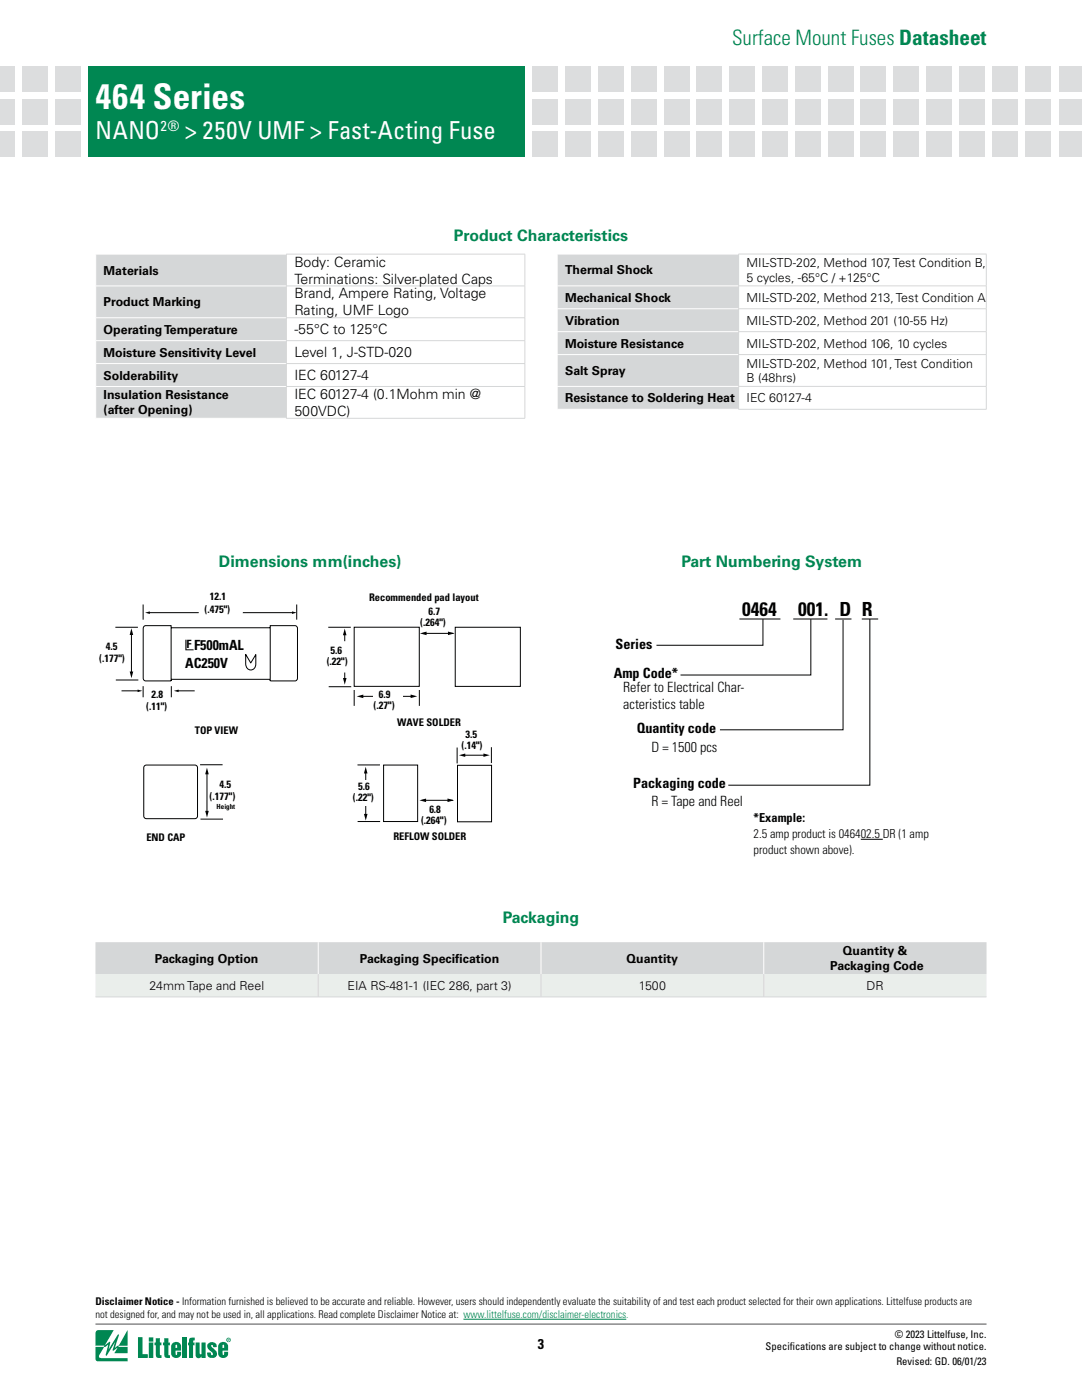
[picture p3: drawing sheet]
<svg xmlns="http://www.w3.org/2000/svg" width="216mm" height="279mm" viewBox="0 0 216 279" stroke-linecap="round" stroke-linejoin="round" font-family="sans-serif">
<defs><g id="words">
<text font-size="7.1" fill="#fff" x="19" y="21.8">464 Series</text>
<g font-size="4.9" fill="#fff">
<text x="19" y="27.8">NANO</text>
<text x="36.9" y="27.8">&gt; 250V UMF &gt; Fast-Acting Fuse</text>
</g>
<text font-size="4.2" fill="#007853" x="146.1" y="8.9">Surface Mount Fuses Datasheet</text>
<g font-size="3.9">
<text x="148.1" y="122.9">0464</text>
<text x="159.3" y="122.9">001. D R</text>
</g>
<g font-size="3.2" fill="#008752">
<text x="90.6" y="48">Product Characteristics</text>
<text x="43.7" y="113.1">Dimensions mm(inches)</text>
<text x="136" y="113.1">Part Numbering System</text>
<text x="100.3" y="184.2">Packaging</text>
</g>
<text font-size="2.9" fill="#fff" x="32" y="26.2">2®</text>
<g font-size="2.8">
<text x="58.7" y="53.2">Body: Ceramic</text>
<text x="58.7" y="56.6">Terminations: Silver-plated Caps</text>
<text x="58.7" y="59.6">Brand, Ampere Rating, Voltage</text>
<text x="58.7" y="63">Rating, UMF Logo</text>
<text x="58.7" y="66.7">-55°C to 125°C</text>
<text x="58.7" y="71.3">Level 1, J-STD-020</text>
<text x="58.7" y="75.9">IEC 60127-4</text>
<text x="58.7" y="79.6">IEC 60127-4 (0.1Mohm min @</text>
<text x="58.7" y="83">500VDC)</text>
<text x="38.7" y="129.8">F500mAL</text>
<text x="122.8" y="129.5">Series</text>
<text x="36.9" y="133.2">AC250V</text>
<text x="122.5" y="135.3">Amp Code*</text>
<text x="124.4" y="138.2">Refer to Electrical Char-</text>
<text x="124.4" y="141.6">acteristics table</text>
<text x="127.1" y="146.3">Quantity code</text>
<text x="130" y="150.1">D = 1500 pcs</text>
<text x="126.4" y="157.3">Packaging code</text>
<text x="130" y="160.9">R = Tape and Reel</text>
<text x="107.3" y="269.2">3</text>
</g>
<g font-size="2.5">
<text x="149" y="53.3">MIL-STD-202, Method 107, Test Condition B,</text>
<text x="20.7" y="54.8">Materials</text>
<text x="112.8" y="54.8">Thermal Shock</text>
<text x="149" y="56.2">5 cycles, -65°C / +125°C</text>
<text x="20.7" y="61.1">Product Marking</text>
<text x="112.8" y="60.2">Mechanical Shock</text>
<text x="112.8" y="64.8">Vibration</text>
<text x="149" y="60.2">MIL-STD-202, Method 213, Test Condition A</text>
<text x="149" y="64.8">MIL-STD-202, Method 201 (10-55 Hz)</text>
<text x="20.7" y="66.6">Operating Temperature</text>
<text x="20.7" y="71.2">Moisture Sensitivity Level</text>
<text x="112.8" y="69.4">Moisture Resistance</text>
<text x="149" y="69.4">MIL-STD-202, Method 106, 10 cycles</text>
<text x="20.7" y="75.7">Solderability</text>
<text x="112.8" y="74.8">Salt Spray</text>
<text x="149" y="73.3">MIL-STD-202, Method 101, Test Condition</text>
<text x="149" y="76.3">B (48hrs)</text>
<text x="20.7" y="79.7">Insulation Resistance</text>
<text x="20.7" y="82.7">(after Opening)</text>
<text x="112.8" y="80.3">Resistance to Soldering Heat</text>
<text x="149" y="80.3">IEC 60127-4</text>
<text x="150.4" y="164.1">*Example:</text>
<text x="150.4" y="167.3">2.5 amp product is 046402.5 DR (1 amp</text>
<text x="150.4" y="170.4">product shown above).</text>
<text x="168.2" y="190.6">Quantity &amp;</text>
<text x="29.8" y="197.5">24mm Tape and Reel</text>
<text x="30.9" y="192.1">Packaging Option</text>
<text x="69.4" y="197.5">EIA RS-481-1 (IEC 286, part 3)</text>
<text x="71.8" y="192.1">Packaging Specif</text>
<text x="90.8" y="192.1">ication</text>
<text x="125" y="192.1">Quantity</text>
<text x="127.5" y="197.5">1500</text>
<text x="165.7" y="193.6">Packaging Code</text>
<text x="172.9" y="197.5">DR</text>
</g>
<text font-size="2.3" x="37.2" y="129.3">F</text>
<g font-size="2.1">
<text x="41.9" y="119.8">12.1</text>
<text x="73.6" y="120">Recommended pad layout</text>
<text x="40.8" y="122.3">(.475&quot;)</text>
<text x="83.8" y="124.9">(.264&quot;)</text>
<text x="85.5" y="122.7">6.7</text>
<text x="21.1" y="129.8">4.5</text>
<text x="66" y="130.5">5.6</text>
<text x="19.8" y="132">(.177&quot;)</text>
<text x="65.2" y="132.7">(.22&quot;)</text>
<text x="29.2" y="141.8">(.11&quot;)</text>
<text x="30.2" y="139.3">2.8</text>
<text x="74.6" y="141.5">(.27&quot;)</text>
<text x="75.6" y="139.3">6.9</text>
<text x="38.9" y="146.5">TOP VIEW</text>
<text x="79.3" y="144.9">WAVE SOLDER</text>
<text x="92.1" y="149.6">(.14&quot;)</text>
<text x="92.9" y="147.4">3.5</text>
<text x="41.8" y="159.7">(.177&quot;)</text>
<text x="43.8" y="157.2">4.5</text>
<text x="70.4" y="159.9">(.22&quot;)</text>
<text x="71.5" y="157.7">5.6</text>
<text x="29.2" y="167.8">END CAP</text>
<text x="78.5" y="167.7">REFLOW SOLDER</text>
<text x="84" y="164.5">(.264&quot;)</text>
<text x="85.7" y="162.3">6.8</text>
<text x="19" y="260.5">Disclaimer Notice - Information furnished is believed to be accurate and reliable. However, users should independently evaluate the suitability of and test each product selected for their own applications. Littelfuse products are</text>
<text x="19" y="263.1">not designed for, and may not be used in, all applications. Read complete Disclaimer Notice at: www.littelfuse.com/disclaimer-electronics.</text>
<text x="152.8" y="269.5">Specif</text>
<text x="157.6" y="269.5">ications are subject to change without notice.</text>
<text x="178.6" y="267">© 2023 Littelfuse, Inc.</text>
<text x="178.9" y="272.3">Revised: GD. 06/01/23</text>
</g>
<text font-size="1.4" x="43.2" y="161.4">Height</text>
</g></defs>
<path d="M19 264.2h177.8" fill="none" stroke="#4d4d4f" stroke-width=".2"/>
<g fill="#008752">
<path d="M19.2 265.6l.4-.2 3.1 .1-1.7 2.9 .8-.6 .2 .1-.3 1.4 1.9-3 .1 .3-.8 2.4 .8-.5 1.8-3.1v3.2h-1.8l-.1 .2h1.9v1.3l-2.7-.1 .7-1-.9 .6-.1-.2 .5-1.6-1.7 2.7h-.1l-.1-.2 .5-1.9-.8 .4-1.1 1.9a1.05 1.05 0 0 0 1.3 .4h4.5v.6h-6l-.3-.2-.1-.3v-2.4h1.6l.1-.2h-1.7v-2.5z"/>
<path d="M27.5 266.9h.9v3.4h1.1v.7h-2z"/>
<path d="M31.1 267.1h.8v.8h.3v.6h-.3v1.7v.2l.3 .1v.5a.81 .81 0 0 1-1.1-.4v-2.1h-.3v-.6h.3z"/>
<path d="M32.8 267.1h.8v.8h.3v.6h-.3v1.7v.2l.3 .1v.5a.81 .81 0 0 1-1.1-.4v-2.1h-.3v-.6h.3z"/>
<path d="M36.4 266.9h.8v4.1h-.8z"/>
<path d="M37.9 267.1l1-.2v.6a.3 .3 0 0 0-.3 .1 .3 .3 0 0 0-.1 .3h.3v.6h-.3v2.5h-.8v-2.5h-.2v-.6h.2z"/>
<path d="M39 267.9h.8v2.2l.2 .2 .2-.1v-2.3h.8v3.1h-.8v-.4a.61 .61 0 0 1-.7 .5 .61 .61 0 0 1-.5-.6z"/>
<path d="M41.5 268.2a.98 .98 0 0 1 1.1-.3 .98 .98 0 0 1 .6 .9l-.7 .1v-.4l-.3-.1-.1 .3 .5 .4a1.06 1.06 0 0 1 .3 1.8 .97 .97 0 0 1-1.1 .1 .97 .97 0 0 1-.4-1.1h.6l.1 .4 .3 .1a.69 .69 0 0 0-.5-.8l-.4-.5a.78 .78 0 0 1 0-.9z"/>
<path d="M17.6 13.2h87.2v18.1h-87.2z"/>
<path d="M29.7 266.9h.9v.8h-.9zM29.7 267.9h.9v3.1h-.9z"/>
<path d="M45.3 267.4a.35 .35 0 0 0 .7 0 .35 .35 0 0 0-.7 0zM45.2 267.4a.45 .45 0 0 1 .9 0 .45 .45 0 0 1-.9 0zM45.5 267.2l.2 .2zM45.4 267.2h.4v.4l-.2-.2-.2 .2z"/>
<path d="M44.4 268.4v.6h.3v-.5zM43.9 268a1.01 1.01 0 0 1 1.6 .6v.9h-1.1l.1 .9h.2v-.6h.8a1.02 1.02 0 0 1-.7 1.2 1.02 1.02 0 0 1-1.3-.8v-1.6z"/>
<path d="M35.1 268.4l-.1 .6h.3v-.5zM34.5 268a1.01 1.01 0 0 1 1.6 .6v.9h-1.1l.1 .9h.2v-.6h.8a1.02 1.02 0 0 1-.7 1.2 1.02 1.02 0 0 1-1.2-.8v-1.6z"/>
</g>
<g fill="#dcddde">
<path d="M11.1 13.2h5v5h-5z"/>
<path d="M11.1 19.8h5v5h-5z"/>
<path d="M11.1 26.3h5v5h-5z"/>
<path d="M4.5 13.2h5v5h-5z"/>
<path d="M4.5 19.8h5v5h-5z"/>
<path d="M4.5 26.3h5v5h-5z"/>
<path d="M-.1 13.2h3.1v5h-3.1z"/>
<path d="M-.1 19.8h3.1v5h-3.1z"/>
<path d="M-.1 26.3h3.1v5h-3.1z"/>
<path d="M204.5 13.2h5.1v5h-5.1z"/>
<path d="M204.5 19.8h5.1v5h-5.1z"/>
<path d="M204.5 26.3h5.1v5h-5.1z"/>
<path d="M106.3 13.2h5v5h-5z"/>
<path d="M106.3 19.8h5v5h-5z"/>
<path d="M106.3 26.3h5v5h-5z"/>
<path d="M112.9 13.2h5v5h-5z"/>
<path d="M112.9 19.8h5v5h-5z"/>
<path d="M112.9 26.3h5v5h-5z"/>
<path d="M119.4 13.2h5v5h-5z"/>
<path d="M119.4 19.8h5v5h-5z"/>
<path d="M119.4 26.3h5v5h-5z"/>
<path d="M126 13.2h5v5h-5z"/>
<path d="M126 19.8h5v5h-5z"/>
<path d="M126 26.3h5v5h-5z"/>
<path d="M132.5 13.2h5v5h-5z"/>
<path d="M132.5 19.8h5v5h-5z"/>
<path d="M132.5 26.3h5v5h-5z"/>
<path d="M139.1 13.2h5v5h-5z"/>
<path d="M139.1 19.8h5v5h-5z"/>
<path d="M139.1 26.3h5v5h-5z"/>
<path d="M145.6 13.2h5v5h-5z"/>
<path d="M145.6 19.8h5v5h-5z"/>
<path d="M145.6 26.3h5v5h-5z"/>
<path d="M152.1 13.2h5.1v5h-5.1z"/>
<path d="M152.1 19.8h5.1v5h-5.1z"/>
<path d="M152.1 26.3h5.1v5h-5.1z"/>
<path d="M158.7 13.2h5v5h-5z"/>
<path d="M158.7 19.8h5v5h-5z"/>
<path d="M158.7 26.3h5v5h-5z"/>
<path d="M165.2 13.2h5v5h-5z"/>
<path d="M165.2 19.8h5v5h-5z"/>
<path d="M165.2 26.3h5v5h-5z"/>
<path d="M171.8 13.2h5v5h-5z"/>
<path d="M171.8 19.8h5v5h-5z"/>
<path d="M171.8 26.3h5v5h-5z"/>
<path d="M178.3 13.2h5v5h-5z"/>
<path d="M178.3 19.8h5v5h-5z"/>
<path d="M178.3 26.3h5v5h-5z"/>
<path d="M184.9 13.2h5v5h-5z"/>
<path d="M184.9 19.8h5v5h-5z"/>
<path d="M184.9 26.3h5v5h-5z"/>
<path d="M191.4 13.2h5v5h-5z"/>
<path d="M191.4 19.8h5v5h-5z"/>
<path d="M191.4 26.3h5v5h-5z"/>
<path d="M198 13.2h5v5h-5z"/>
<path d="M198 19.8h5v5h-5z"/>
<path d="M198 26.3h5v5h-5z"/>
<path d="M211.3 13.2h4.6v5h-4.6z"/>
<path d="M211.3 19.8h4.6v5h-4.6z"/>
<path d="M211.3 26.3h4.6v5h-4.6z"/>
</g>
<path d="M19.1 50.7h38v6.4h-38zM19.1 57.1h38v6.3h-38zM19.1 63.4h38v4.6h-38zM19.1 68h38v4.6h-38zM19.1 72.6h38v4.5h-38zM19.1 77.1h38v6.4h-38z" fill="#d5d7d8"/>
<g fill="none" stroke="#fff" stroke-width=".2">
<path d="M19 50.7h38.1M19 57.1h38.1M19.1 50.8v6.2M19.1 57.1v6.3M19 63.4h38.1M19 68h38.1M19 72.6h38.1M19 77.1h38.1M19.1 63.5v4.4M19.1 68v4.5M19.1 72.6v4.5M19.1 77.2v6.2"/>
<path d="M19 83.5h38.1"/>
</g>
<g fill="none" stroke="#d5d7d8" stroke-width=".2">
<path d="M57.1 50.7h47.7M57.1 57.1h47.7M57.1 50.8v6.2M57.1 57.1v6.3M104.7 50.8v6.2M104.7 57.1v6.3M57.1 63.4h47.7M57.1 68h47.7M57.1 72.6h47.7M57.1 77.1h47.7M57.1 63.5v4.4M57.1 68v4.5"/>
<path d="M57.1 72.6v4.5M57.1 77.2v6.2M104.7 63.5v4.4M104.7 68v4.5M104.7 72.6v4.5M104.7 77.2v6.2M57.1 83.5h47.7"/>
</g>
<path d="M111.2 50.7h36.2v6.3h-36.2zM111.2 57h36.2v4.6h-36.2zM111.2 61.6h36.2v4.6h-36.2zM111.2 66.2h36.2v4.6h-36.2zM111.2 70.8h36.2v6.3h-36.2zM111.2 77.1h36.2v4.6h-36.2z" fill="#d5d7d8"/>
<g fill="none" stroke="#fff" stroke-width=".2">
<path d="M111.1 50.7h36.2M111.1 57h36.2M111.2 50.7v6.3M111.2 57.1v4.5M111.1 61.6h36.2M111.1 66.2h36.2M111.1 70.8h36.2M111.1 77.1h36.2M111.2 61.7v4.4M111.2 66.2v4.5M111.2 70.8v6.3M111.2 77.2v4.4"/>
<path d="M111.1 81.7h36.2"/>
</g>
<g fill="none" stroke="#d5d7d8" stroke-width=".2">
<path d="M147.3 50.7h49.6M147.3 57h49.6M147.4 50.7v6.3M147.4 57.1v4.5M196.8 50.7v6.3M196.8 57.1v4.5M147.3 61.6h49.6M147.3 66.2h49.6M147.3 70.8h49.6M147.3 77.1h49.6M147.4 61.7v4.4M147.4 66.2v4.5"/>
<path d="M147.4 70.8v6.3M147.4 77.2v4.4M196.8 61.7v4.4M196.8 66.2v4.5M196.8 70.8v6.3M196.8 77.2v4.4M147.3 81.7h49.6"/>
</g>
<path d="M19 188h44.5v6.4h-44.5zM63.5 188h44.4v6.4h-44.4zM107.9 188h44.5v6.4h-44.5zM152.4 188h44.4v6.4h-44.4z" fill="#d5d7d8"/>
<path d="M19 194.4h44.5v4.6h-44.5zM63.5 194.4h44.4v4.6h-44.4zM107.9 194.4h44.5v4.6h-44.5zM152.4 194.4h44.4v4.6h-44.4z" fill="#eaeeeb"/>
<path d="M63.5 188v6.4M107.9 188v6.4M152.4 188v6.4" fill="none" stroke="#fff" stroke-width=".2"/>
<path d="M19 199h177.8M63.5 194.4v4.5M107.9 194.4v4.5M152.4 194.4v4.5" fill="none" stroke="#d5d7d8" stroke-width=".2"/>
<path d="M147.5 123.5h8.2M152.2 123.6v5.2h-21.2M158.3 123.5h6.8M161.8 123.6v11.1h-26M166.6 123.5h3.3M168.2 123.7v21.9h-24.5M172 123.5h3.2M173.6 123.5v33.2h-28.3M28.8 152.9l.4-.2 9.9 .1 .3 .4-.1 9.9-.4 .3-9.9-.1-.3-.4zM171.8 167.5h4.3" fill="none" stroke="#000" stroke-width=".2"/>
<path d="M81.5 155.6l1.8-.2v3.7h-2.1z" fill="#fff"/>
<path d="M28.6 120.6v3.1M28.8 124.9h5.3v11h-5l-.5-.3v-10.2zM29.7 122.3h28.7M34.2 125.3h19.7M34.2 135.6h19.6M53.9 124.9h5l.4 .2 .1 10.2-.3 .5-5.2 .1zM59.2 120.6v3.1M70.7 125.2h13v11.8h-13z" fill="none" stroke="#000" stroke-width=".2"/>
<path d="M28.9 122.3l1-.3v.5zM58.3 122l.9 .3-.9 .2z" fill="#000"/>
<path d="M39.8 121.5h8.7l-.1 1.6-8.9-.1z" fill="#fff"/>
<g fill="#fff" stroke="#000" stroke-width=".2">
<path d="M28.6 136.9v2.3z"/>
<path d="M34.2 136.9v2.3z"/>
<path d="M35.5 137.9h3.3z"/>
</g>
<path d="M34.7 137.9l.9-.3v.5z" fill="#000"/>
<path d="M24.2 137.9h3.4z" fill="#fff" stroke="#000" stroke-width=".2"/>
<path d="M27.5 137.6l.9 .3-.9 .2zM37 127.7h.2v1.9h1.4v.2h-1.6zM83.8 126.4l1.3-.3v.7zM89.4 126l1.3 .4-1.3 .4zM83.7 159.7l1.3-.3v.7zM89.3 159.4l1.3 .3-1.3 .4z" fill="#000"/>
<path d="M23 125.2h4.5M23.1 135.7h4.5M70.7 137.7v3.2M83.7 137.7v3.2M84.4 126.4h6.1M76.5 152.7h6.8v11.3h-6.8zM84.3 159.7h6.1M91.2 149.2v3.2M98.1 149.1v3.2" fill="none" stroke="#000" stroke-width=".2"/>
<g fill="#fff">
<path d="M73 154.1v8.6z"/>
<path d="M72.6 162.4h.7l-.3 1.3z"/>
<path d="M73 153.1l.3 1.2h-.7z"/>
</g>
<path d="M49 130.6l1 1.7 1-1.7v1.9a1.03 1.03 0 0 1-1 1.2 1.03 1.03 0 0 1-1-1.3zM71.3 152.7h4.5M73 154.1v8.6M71.4 164h4.5" fill="none" stroke="#000" stroke-width=".2"/>
<path d="M73 153l.3 1.4h-.7zM72.6 162.4h.7l-.3 1.4z" fill="#000"/>
<g fill="#fff">
<path d="M26.2 126.5v7.8z"/>
<path d="M25.9 134h.7l-.4 1.3z"/>
<path d="M26.2 125.4l.4 1.3h-.7z"/>
</g>
<path d="M26.2 126.5v7.8M39.9 152.6h4.5M40 163.5h4.5" fill="none" stroke="#000" stroke-width=".2"/>
<path d="M25.9 134h.7l-.4 1.3zM26.2 125.4l.4 1.3h-.7z" fill="#000"/>
<g fill="#fff">
<path d="M41.3 154.3v7.8z"/>
<path d="M41.3 153.3l.3 1.2h-.6z"/>
<path d="M41 161.8h.6l-.3 1.3z"/>
</g>
<path d="M65.5 125.2h4.5M65.6 137h4.5M90.8 125.2h13v11.8h-13zM41.3 154.3v7.8" fill="none" stroke="#000" stroke-width=".2"/>
<path d="M41.3 153.2l.4 1.3h-.8zM40.9 161.8h.8l-.4 1.4z" fill="#000"/>
<g fill="#fff">
<path d="M68.8 126.5v9.1z"/>
<path d="M68.5 135.3h.6l-.3 1.3z"/>
<path d="M68.8 125.5l.3 1.3h-.7z"/>
</g>
<path d="M68.8 126.5v9.1" fill="none" stroke="#000" stroke-width=".2"/>
<path d="M68.4 135.3h.7l-.3 1.3zM68.8 125.5l.3 1.3h-.7z" fill="#000"/>
<g fill="#fff">
<path d="M72.3 139h9.9z"/>
<path d="M71.2 139l1.3-.4v.7z"/>
<path d="M81.9 138.6l1.3 .4-1.3 .3z"/>
</g>
<path d="M72.3 139h9.9" fill="none" stroke="#000" stroke-width=".2"/>
<path d="M71.2 139l1.3-.4v.7zM81.9 138.6l1.4 .4-1.4 .3z" fill="#000"/>
<path d="M74.4 138.5h5.9v.8h-5.9z" fill="#fff"/>
<path d="M68.1 128.1h1.3v6h-1.3z" fill="#fff" stroke="#fff" stroke-width=".2"/>
<path d="M91.3 152.7h6.8v11.3h-6.8z" fill="none" stroke="#000" stroke-width=".2"/>
<g fill="#fff">
<path d="M72.1 155.6h3v5.1h-3z"/>
<path d="M91.6 150.7l1.2-.3v.7z"/>
<path d="M96.5 150.4l1.2 .3-1.2 .4z"/>
</g>
<path d="M92.6 150.7h4.1" fill="none" stroke="#000" stroke-width=".2"/>
<path d="M91.6 150.7l1.2-.3v.7zM96.5 150.4l1.2 .3-1.2 .4z" fill="#000"/>
<path d="M92.5 263.3h32.5" fill="none" stroke="#008752" stroke-width=".2"/>
<use href="#words"/>
</svg>
